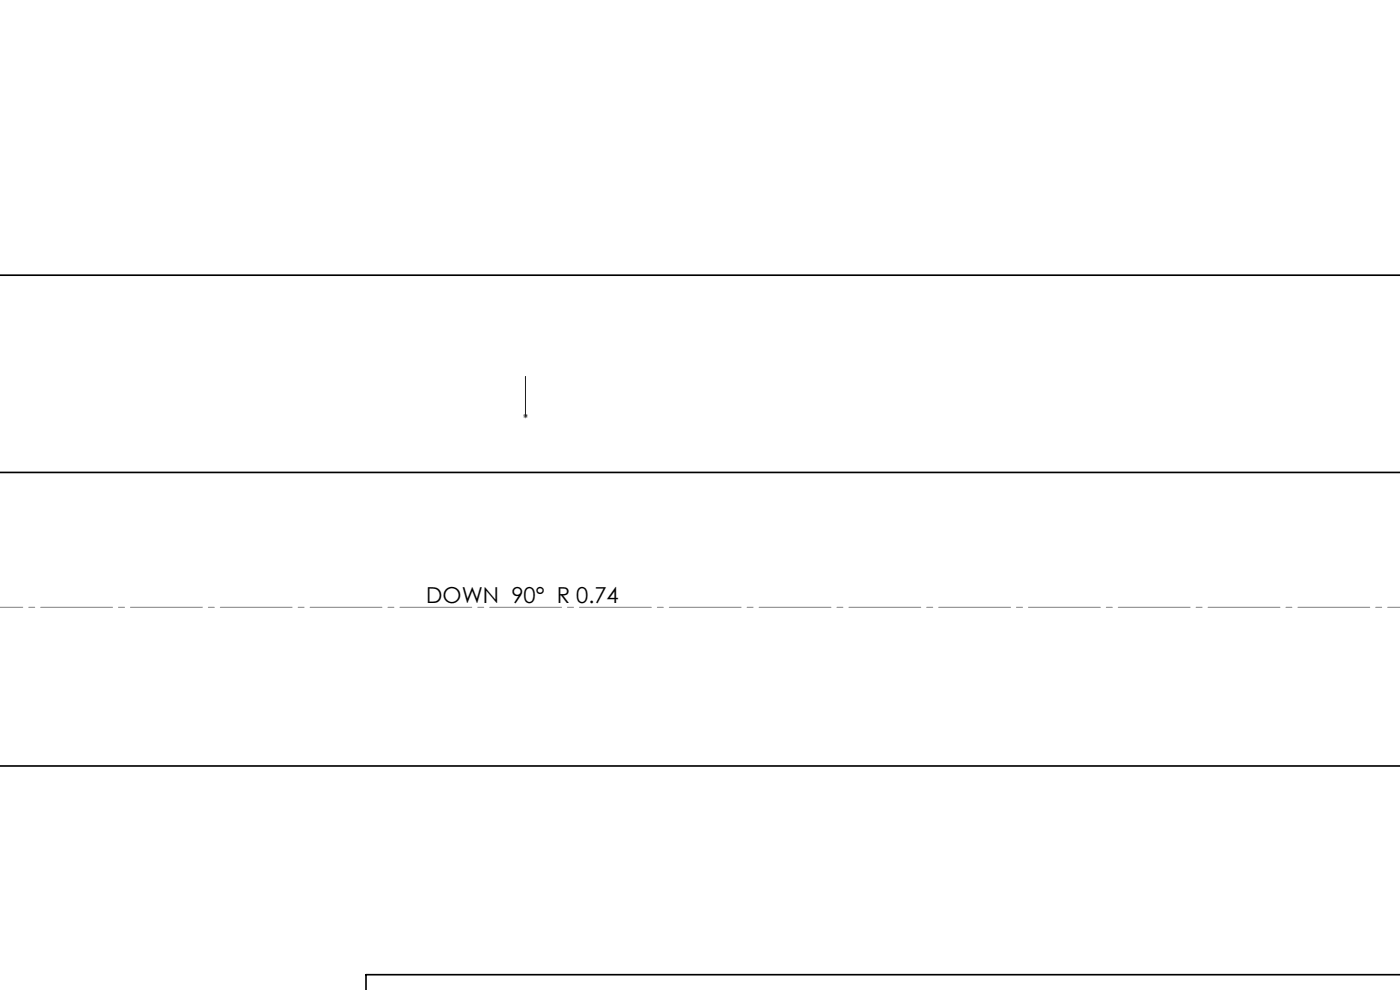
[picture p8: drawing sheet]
<svg xmlns="http://www.w3.org/2000/svg" width="297mm" height="210mm" viewBox="0 0 297 210" stroke-linecap="round" stroke-linejoin="round" font-family="sans-serif">
<defs><g id="words">
<text font-size="4.7" x="90.4" y="127.8">DOWN 90° R 0.74</text>
</g></defs>
<path d="M111.5 79.9v.4v-.4M111.5 79.9v8.3M111.5 88.1v.2zM111.5 88.2h.1" fill="none" stroke="#00f" stroke-width=".21"/>
<path d="M111 88.2h1M111.1 87.9l.7 .7M111.5 87.7v1M111.8 87.9l-.7 .7" fill="none" stroke="#808080" stroke-width=".21"/>
<path d="M297.1 128.8h-297.1" fill="none" stroke="#808080" stroke-width=".21" stroke-dasharray="15.2 1.3 1.3 1.3" stroke-dashoffset="4.9"/>
<path d="M111.5 88.1v.2zM111.5 79.9v.4zM297.1 194.7v.2zM297.1 186.4v.5z" fill="#00f"/>
<path d="M0 58.4h297.1M0 100.2h297.1M0 162.5h297.1M297.1 206.8h-219.5v3.3" fill="none" stroke="#000" stroke-width=".35"/>
<use href="#words"/>
</svg>
